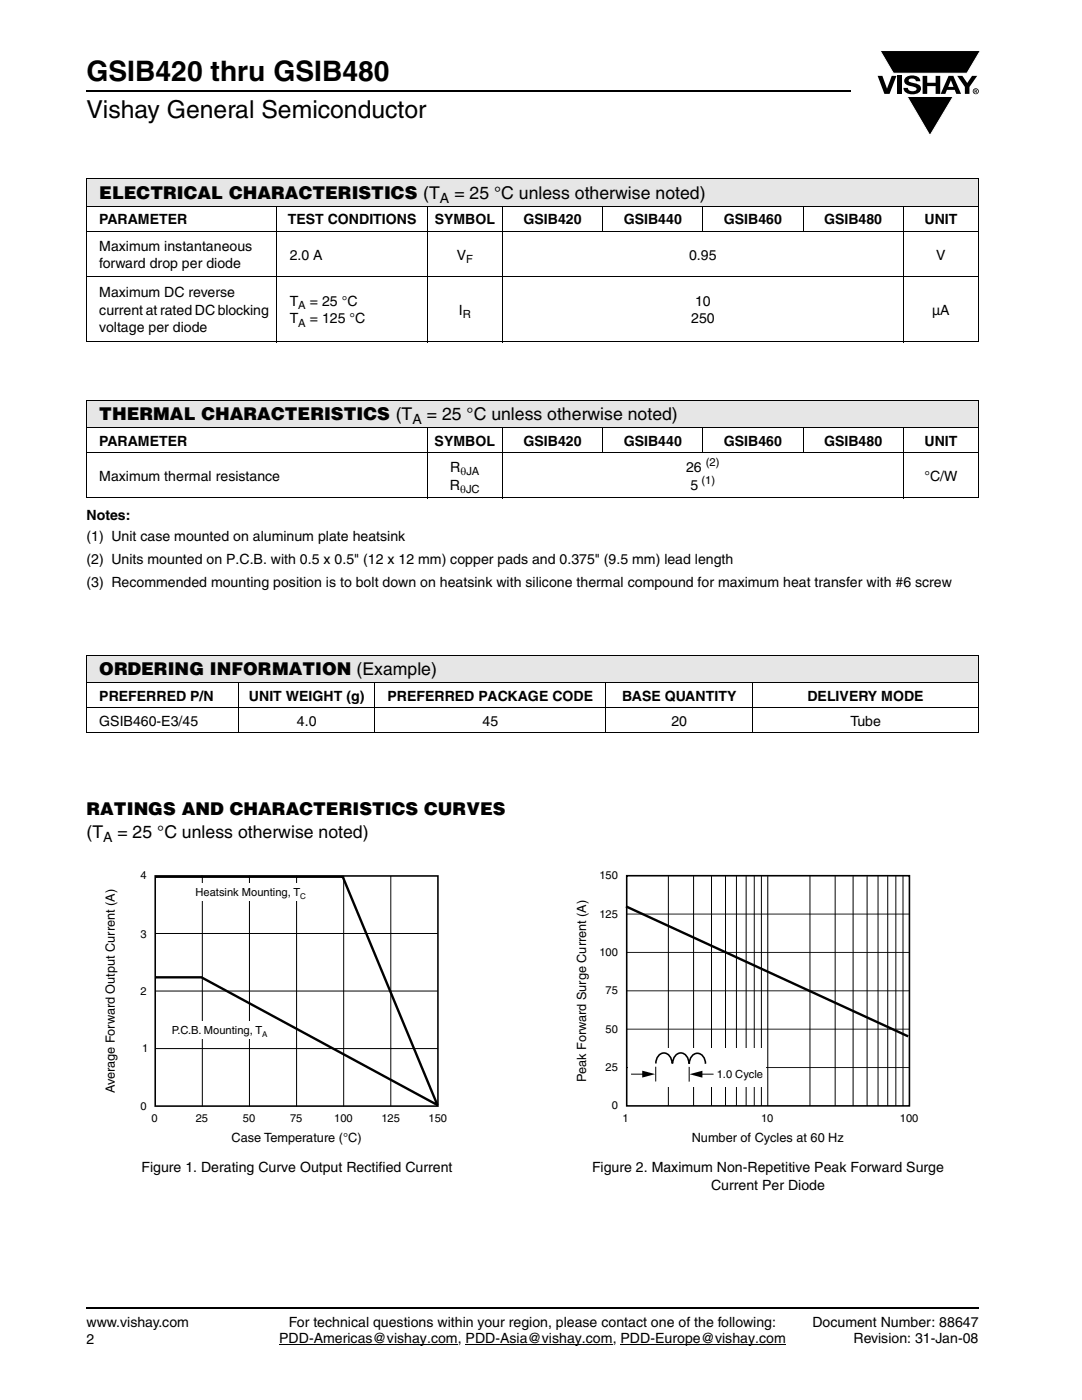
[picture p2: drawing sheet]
<svg xmlns="http://www.w3.org/2000/svg" width="216mm" height="279mm" viewBox="0 0 216 279" stroke-linecap="round" stroke-linejoin="round" font-family="sans-serif">
<defs><g id="words">
<text font-size="5.6" x="17.3" y="16.1">GSIB420 thru GSIB480</text>
<text font-size="4.9" x="17.3" y="23.6">Vishay General Semiconductor</text>
<g font-size="3.5">
<text x="19.8" y="39.7">ELECTRICAL CHARACTERISTICS (T</text>
<text x="90.7" y="39.7">= 25 °C unless otherwise noted)</text>
<text x="19.8" y="83.8">THERMAL CHARACTERISTICS (T</text>
<text x="85.2" y="83.8">= 25 °C unless otherwise noted)</text>
<text x="19.8" y="134.7">ORDERING INFORMATION (Example)</text>
<text x="17.3" y="162.7">RATINGS AND CHARACTERISTICS CURVES</text>
<text x="17.3" y="167.2">(T</text>
<text x="23.4" y="167.2">= 25 °C unless otherwise noted)</text>
</g>
<g font-size="2.8">
<text x="87.8" y="40.5">A</text>
<text x="19.8" y="44.8">PARAMETER</text>
<text x="57.4" y="44.8">TEST CONDITIONS</text>
<text x="86.7" y="44.8">SYMBOL</text>
<text x="104.5" y="44.8">GSIB420</text>
<text x="124.5" y="44.8">GSIB440</text>
<text x="144.4" y="44.8">GSIB460</text>
<text x="164.4" y="44.8">GSIB480</text>
<text x="184.5" y="44.8">UNIT</text>
<text x="19.8" y="50">Maximum instantaneous</text>
<text x="19.8" y="53.6">forward drop per diode</text>
<text x="57.8" y="51.8">2.0 A</text>
<text x="91.1" y="51.8">V</text>
<text x="137.5" y="51.8">0.95</text>
<text x="186.8" y="51.8">V</text>
<text x="19.8" y="59.3">Maximum DC reverse</text>
<text x="19.8" y="62.8">current at rated DC blocking</text>
<text x="57.8" y="64.6">T</text>
<text x="57.8" y="61">T</text>
<text x="61.8" y="61">= 25 °C</text>
<text x="61.8" y="64.6">= 125 °C</text>
<text x="91.5" y="62.8">I</text>
<text x="137.9" y="64.6">250</text>
<text x="138.7" y="61">10</text>
<text x="186" y="62.8">µA</text>
<text x="19.8" y="66.3">voltage per diode</text>
<text x="19.8" y="88.9">PARAMETER</text>
<text x="82.3" y="84.7">A</text>
<text x="86.7" y="88.9">SYMBOL</text>
<text x="104.4" y="88.9">GSIB420</text>
<text x="124.5" y="88.9">GSIB440</text>
<text x="144.4" y="88.9">GSIB460</text>
<text x="164.4" y="88.9">GSIB480</text>
<text x="184.5" y="88.9">UNIT</text>
<text x="19.8" y="95.9">Maximum thermal resistance</text>
<text x="89.9" y="94.2">R</text>
<text x="136.9" y="94.2">26</text>
<text x="184.4" y="95.9">°C/W</text>
<text x="89.8" y="97.7">R</text>
<text x="137.8" y="97.7">5</text>
<text x="17.3" y="103.7">Notes:</text>
<text x="17.3" y="107.9">(1) Unit case mounted on aluminum plate heatsink</text>
<text x="17.3" y="112.5">(2) Units mounted on P.C.B. with 0.5 x 0.5&quot; (12 x 12 mm) copper pads and 0.375&quot; (9.5 mm) lead length</text>
<text x="17.3" y="117.1">(3) Recommended mounting position is to bolt down on heatsink with silicone thermal compound for maximum heat transfer with #6 screw</text>
<text x="19.8" y="139.8">PREFERRED P/N</text>
<text x="49.7" y="139.8">UNIT WEIGHT (g)</text>
<text x="77.3" y="139.8">PREFERRED PACKAGE CODE</text>
<text x="124.1" y="139.8">BASE QUANTITY</text>
<text x="161.1" y="139.8">DELIVERY MODE</text>
<text x="19.8" y="144.8">GSIB460-E3/45</text>
<text x="59.3" y="144.8">4.0</text>
<text x="96.3" y="144.8">45</text>
<text x="134" y="144.8">20</text>
<text x="169.7" y="144.8">Tube</text>
<text x="20.6" y="168.1">A</text>
<text x="28.2" y="233.9">Figure 1. Derating Curve Output Rectified Current</text>
<text x="118.1" y="233.9">Figure 2. Maximum Non-Repetitive Peak Forward Surge</text>
<text x="141.9" y="237.4">Current Per Diode</text>
<text x="17.3" y="264.9">www.vishay.com</text>
<text x="17.3" y="268.1">2</text>
<text x="55.7" y="268.1">PDD-Americas@vishay.com, PDD-Asia@vishay.com, PDD-Europe@vishay.com</text>
<text x="57.6" y="264.9">For technical questions within your region, please contact one of the following:</text>
<text x="162.1" y="264.9">Document Number: 88647</text>
<text x="170.3" y="268.1">Revision: 31-Jan-08</text>
</g>
<g font-size="2.5">
<text x="116.9" y="215.9" transform="rotate(-90 116.9 215.9)">Peak Forward Surge Current (A)</text>
<text x="22.9" y="218.2" transform="rotate(-90 22.9 218.2)">Average Forward Output Current (A)</text>
<text x="46.2" y="228">Case Temperature (°C)</text>
<text x="138" y="227.9">Number of Cycles at 60 Hz</text>
</g>
<g font-size="2.2">
<text x="93" y="52.5">F</text>
<text x="59.5" y="61.7">A</text>
<text x="59.5" y="65.3">A</text>
<text x="92.3" y="63.5">R</text>
<text x="91.9" y="94.9">θJA</text>
<text x="140.8" y="93">(2)</text>
<text x="91.8" y="98.4">θJC</text>
<text x="140" y="96.6">(1)</text>
<text x="28" y="175.5">4</text>
<text x="39" y="178.7">Heatsink Mounting, T</text>
<text x="119.6" y="175.5">150</text>
<text x="119.6" y="183.1">125</text>
<text x="28" y="187.2">3</text>
<text x="119.6" y="190.8">100</text>
<text x="28" y="198.6">2</text>
<text x="120.8" y="198.4">75</text>
<text x="34.3" y="206.3">P.C.B. Mounting, T</text>
<text x="120.8" y="206.1">50</text>
<text x="28.4" y="210">1</text>
<text x="120.8" y="213.7">25</text>
<text x="143" y="215.1">1.0 Cycle</text>
<text x="28" y="221.5">0</text>
<text x="122.1" y="221.4">0</text>
<text x="30.3" y="224">0</text>
<text x="39.1" y="224">25</text>
<text x="48.5" y="224">50</text>
<text x="57.9" y="224">75</text>
<text x="66.7" y="224">100</text>
<text x="76.1" y="224">125</text>
<text x="85.5" y="224">150</text>
<text x="124.2" y="224">1</text>
<text x="151.9" y="224">10</text>
<text x="179.5" y="224">100</text>
</g>
<g font-size="1.6">
<text x="59.9" y="179.4">C</text>
<text x="52.3" y="206.9">A</text>
</g>
</g></defs>
<g fill="#000">
<path d="M175.1 15.1h1l.9 2.6 .9-2.6h1l-1.4 3.6h-1zM175.6 10.1h20l-2.7 4.5h-14.6zM179 15.1h.9v3.6h-.9zM180.8 15.4a2.1 2.1 0 0 1 2.7 .4l.1 .4h-.8a.79 .79 0 0 0-.7-.5 .79 .79 0 0 0-.8 .4l.2 .3 1 .2a1.08 1.08 0 0 1 1.3 1 1.08 1.08 0 0 1-1.1 1.2 1.73 1.73 0 0 1-2.4-1.3h.9a.96 .96 0 0 0 .8 .7 .96 .96 0 0 0 .9-.4 1.31 1.31 0 0 0-1.2-.6 1.03 1.03 0 0 1-1.1-.6 1.03 1.03 0 0 1 .2-1.2zM184.1 15.1h.9v1.4h1.7v-1.4h.9v3.6h-.9v-1.5h-1.7v1.5h-.9zM181 19.3h9.2l-4.6 7.8zM191 15.1h1l1 1.5 1-1.5h1l-1.6 2.3v1.3h-.9v-1.4z"/>
<path d="M189.7 16l-.5 1.3h1.1zM189.3 15.1h.9l1.6 3.6h-1l-.3-.8h-1.5l-.4 .8h-.9z"/>
<path d="M194.6 18v.2l.2-.1v-.1zM194.5 17.9h.4l.1 .2-.2 .2 .2 .2-.3-.2-.1 .2h-.1zM194.2 18.2a.5 .5 0 0 0 1 0 .5 .5 0 0 0-1 0zM194.1 18.2a.6 .6 0 0 1 1.2 0 .6 .6 0 0 1-1.2 0z"/>
</g>
<path d="M175.6 10.1h20l-2.7 4.5h-14.6zM181 19.3h9.2l-4.6 7.8z" fill="none" stroke="#fff" stroke-width=".2"/>
<path d="M17.3 18.2h152.5M17.3 261.1h178" fill="none" stroke="#000" stroke-width=".36"/>
<path d="M55.7 268.3h35.6M92.9 268.3h29.4M123.8 268.3h33" fill="none" stroke="#000" stroke-width=".2"/>
<g fill="#e6e6e6">
<path d="M17.3 35.7h178v5.5h-178z"/>
<path d="M17.3 79.8h178v5.5h-178z"/>
</g>
<g fill="none" stroke="#000" stroke-width=".2">
<path d="M17.2 35.7h178.1M17.3 35.8v32.3M195.3 35.8v32.3M17.2 41.2h178.1M17.2 46.2h178.1M17.2 55.2h178.1M55.2 41.1v27.2M85.3 41.1v27.2M100.2 41.1v27.2M120.2 41.1v5.2M140.3 41.1v5.2M160.3 41.1v5.2"/>
<path d="M180.3 41.1v27.2M17.2 68.2h178.1M17.2 79.8h178.1M17.3 79.9v19.4M195.3 79.9v19.4M17.2 85.3h178.1M17.2 90.3h178.1M17.2 99.3h178.1M85.3 85.3v14.1M100.2 85.3v14.1M120.2 85.3v5.1M140.3 85.3v5.1"/>
<path d="M160.3 85.3v5.1M180.3 85.3v14.1"/>
</g>
<path d="M17.3 130.7h178v5.5h-178z" fill="#e6e6e6"/>
<path d="M17.2 130.7h178.1M17.2 136.2h178.1M17.3 130.8v15.4M47.6 136.2v10.1M74.8 136.2v10.1M120.9 136.2v10.1M150.2 136.2v10.1M195.3 130.8v15.4M17.2 141.2h178.1M17.2 146.2h178.1" fill="none" stroke="#000" stroke-width=".2"/>
<path d="M20.7 173.6h68.5v54.9h-68.5z" fill="#fff"/>
<path d="M40.4 174.8v45.9M49.8 174.8v45.9M59.2 174.8v45.9M68.6 174.8v45.9M78 174.8v45.9M31 186.3h56.4M31 197.8h56.4M31 209.3h56.4" fill="none" stroke="#000" stroke-width=".2"/>
<path d="M31 174.8h56.4v45.9h-56.4z" fill="none" stroke="#000" stroke-width=".32"/>
<path d="M31 175h37.4l18.9 45.5-47.1-25.5h-9.2" fill="none" stroke="#000" stroke-width=".48"/>
<g fill="#fff">
<path d="M38.3 176.2h23.9v3.5h-23.9z"/>
<path d="M33.3 203.8h20.6v3.5h-20.6z"/>
<path d="M114.7 173.6h68.6v54.8h-68.6z"/>
</g>
<path d="M125 197.7h56.6M125 190.1h56.6M125 182.4h56.6M125 213h56.6M125 205.4h56.6" fill="none" stroke="#211e1e" stroke-width=".2"/>
<g fill="none" stroke="#000" stroke-width=".2">
<path d="M133.4 174.8v45.9M138.4 174.8v45.9M142 174.8v45.9M144.8 174.8v45.9M146.9 174.8v45.9M148.9 174.8v45.9M150.5 174.8v45.9M151.9 174.8v45.9M153.2 174.8v45.9M161.6 174.8v45.9M166.6 174.8v45.9M170.2 174.8v45.9"/>
<path d="M173 174.8v45.9M175.2 174.8v45.9M177.1 174.8v45.9M178.8 174.8v45.9M180.2 174.8v45.9"/>
</g>
<path d="M125.1 174.8h56.4v45.9h-56.4z" fill="none" stroke="#000" stroke-width=".32"/>
<path d="M124.9 180.9l56.3 25.9" fill="none" stroke="#000" stroke-width=".48"/>
<path d="M125.4 209.2h27.4v7.7h-27.4z" fill="#fff"/>
<path d="M125.9 214.4h2.7M130.8 212.9v2.9M137.5 212.9v3M139.7 214.4h2.7" fill="none" stroke="#000" stroke-width=".2"/>
<path d="M128.1 213.7l2.6 .7-2.6 .7zM137.6 214.4l2.6-.7v1.4z" fill="#000"/>
<path d="M130.9 212.2a1.79 1.79 0 0 1 2-2 2.04 2.04 0 0 1 1.2 2M134.2 212.2a1.79 1.79 0 0 1 2.1-2 2.04 2.04 0 0 1 1.2 2M137.5 212.3a1.79 1.79 0 0 1 2.1-2 2.04 2.04 0 0 1 1.2 2" fill="none" stroke="#000" stroke-width=".32"/>
<use href="#words"/>
</svg>
